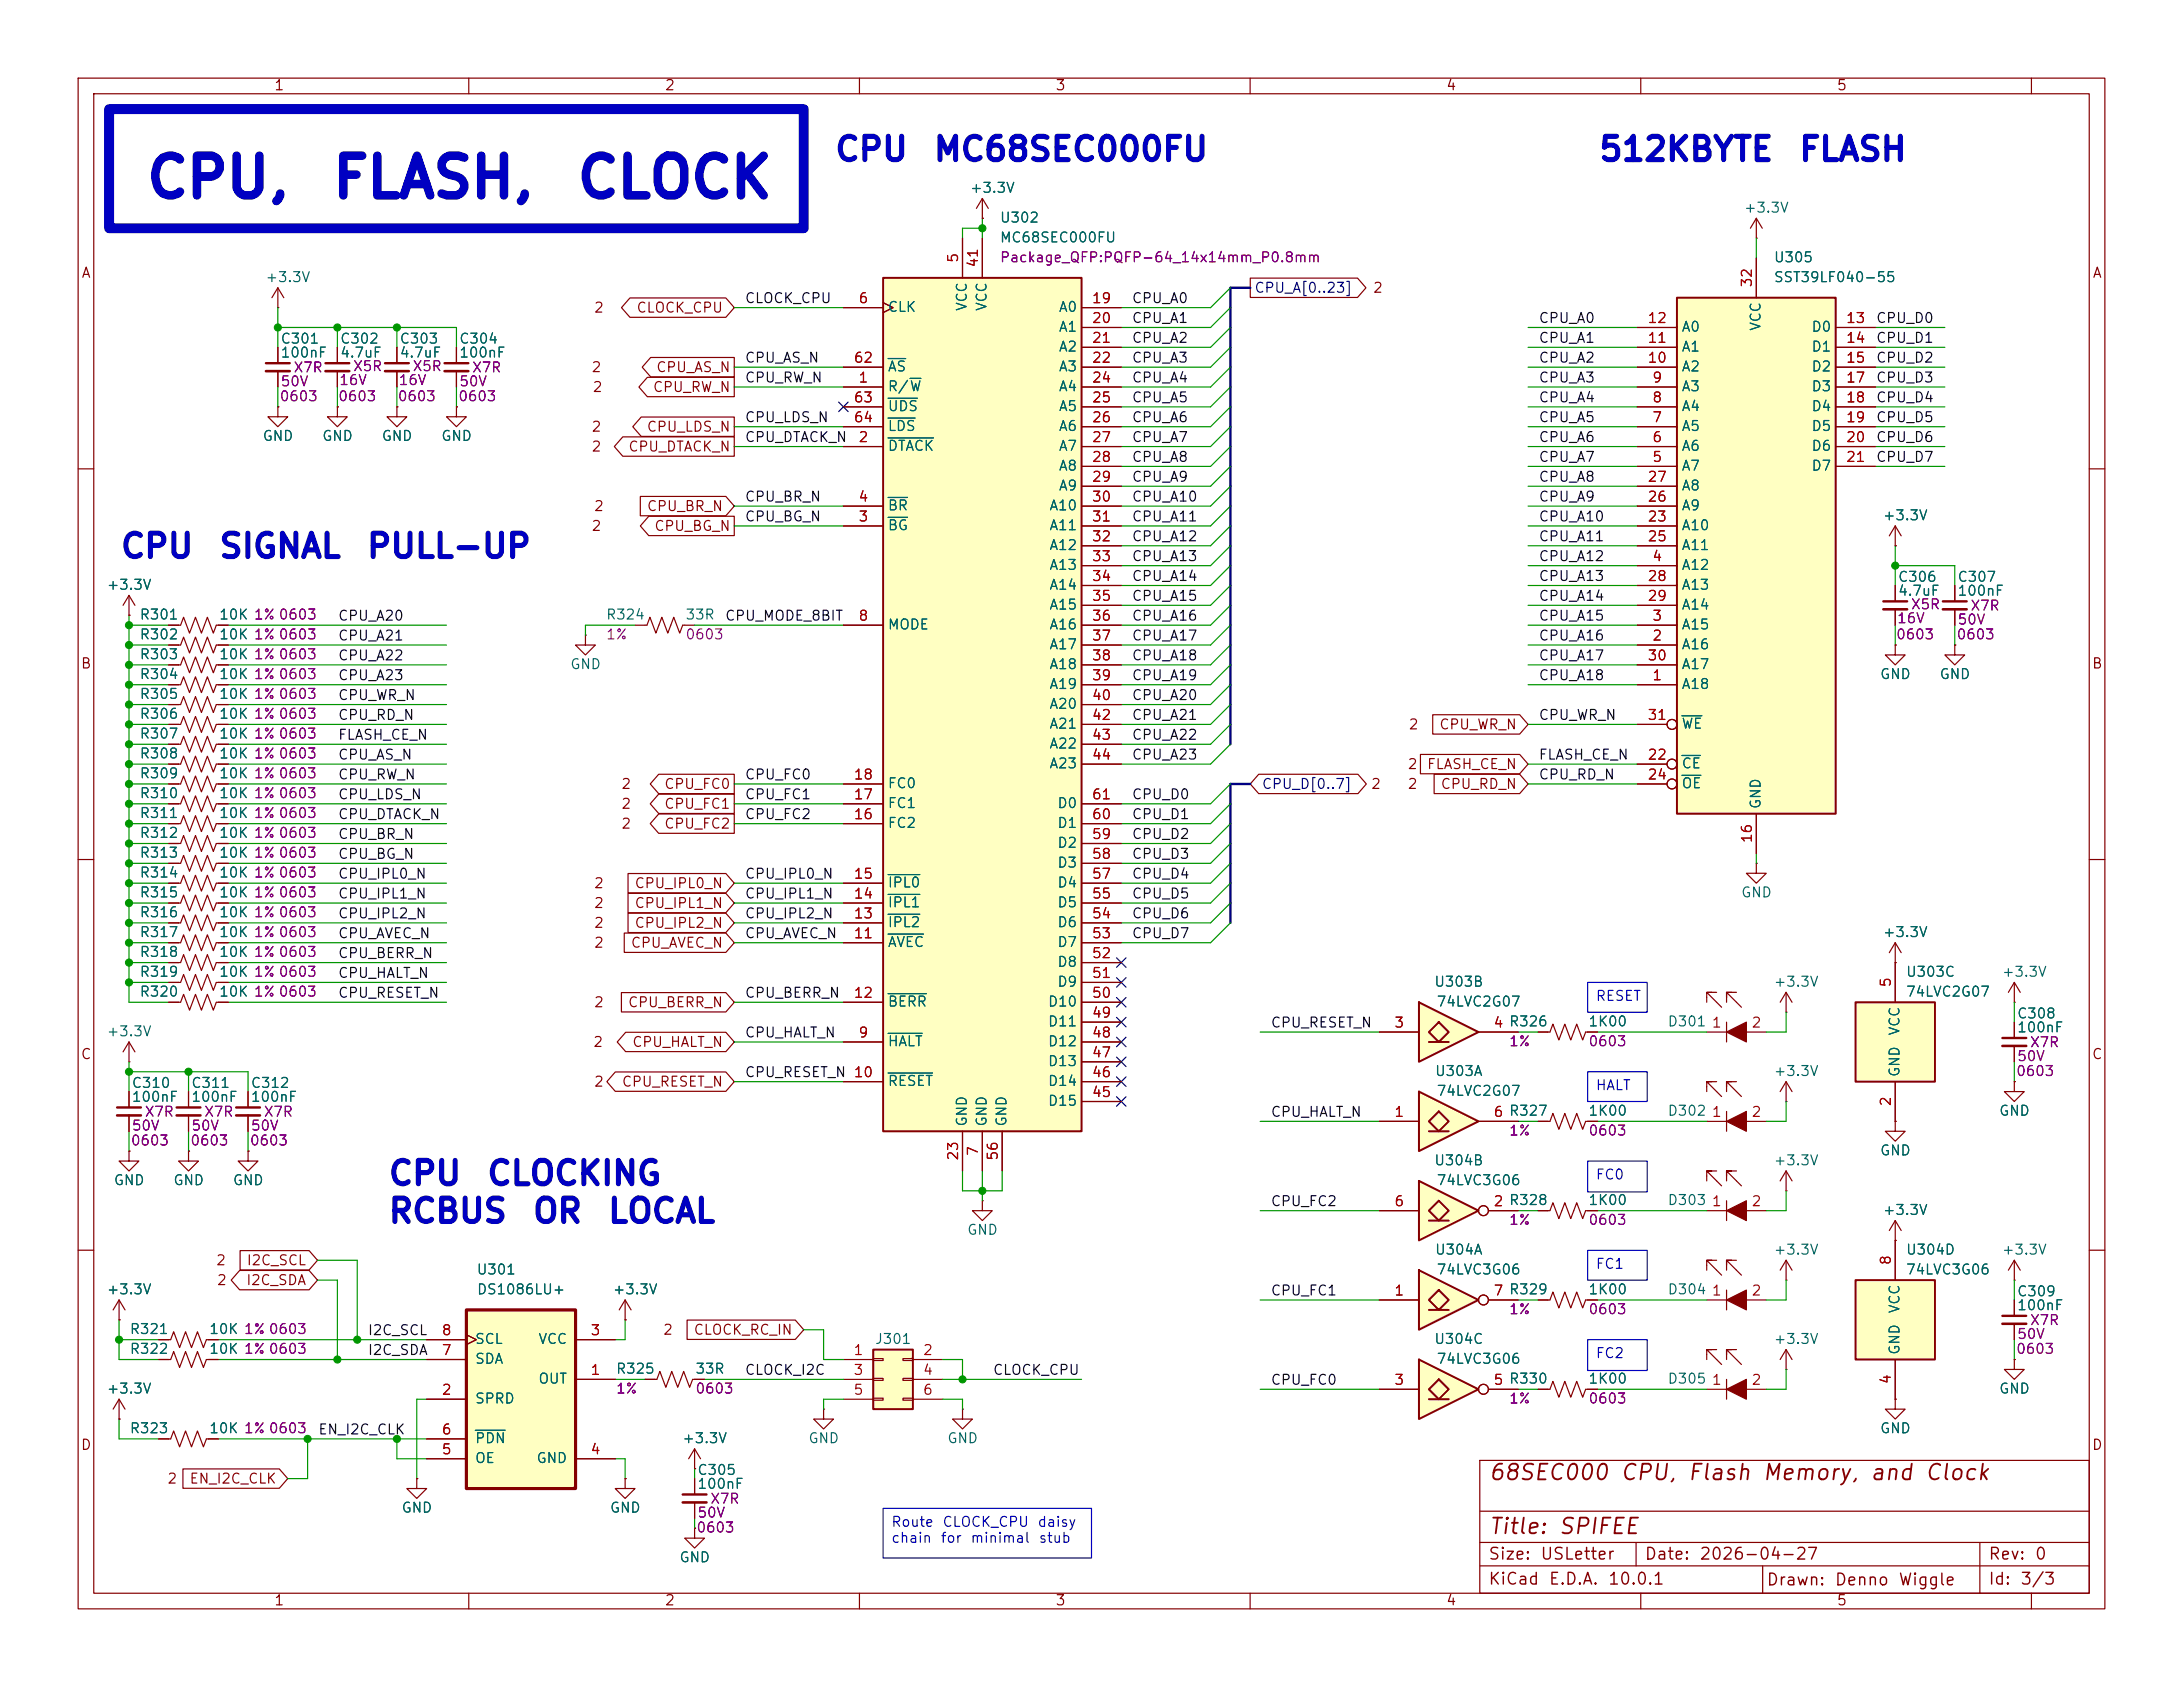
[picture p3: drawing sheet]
<svg xmlns="http://www.w3.org/2000/svg" width="279mm" height="216mm" viewBox="0 0 279 216" stroke-linecap="round" stroke-linejoin="round" font-family="sans-serif">
<defs><g id="words">
<g font-size="5.1" fill="#0000c2">
<text x="18.4" y="26.5">CPU,</text>
<text x="42.2" y="26.5">FLASH,</text>
<text x="73.5" y="26.5">CLOCK</text>
</g>
<g font-size="3" fill="#0000c2">
<text x="106.7" y="21.3">CPU</text>
<text x="119.3" y="21.3">MC68SEC000FU</text>
<text x="204.5" y="21.3">512KBYTE</text>
<text x="230.1" y="21.3">FLASH</text>
<text x="15.2" y="72.1">CPU</text>
<text x="27.9" y="72.1">SIGNAL</text>
<text x="46.8" y="72.1">PULL-UP</text>
<text x="49.5" y="152.4">CPU</text>
<text x="62.1" y="152.4">CLOCKING</text>
<text x="49.5" y="157.2">RCBUS</text>
<text x="68" y="157.2">OR</text>
<text x="77.6" y="157.2">LOCAL</text>
</g>
<g font-size="2" fill="#840000">
<text x="190.4" y="189.9">68SEC000 CPU,</text>
<text x="215.8" y="189.9">Flash Memory,</text>
<text x="239.2" y="189.9">and Clock</text>
<text x="190.4" y="196.8">Title: SPIFEE</text>
</g>
<g font-size="1.5" fill="#840000">
<text x="190.4" y="203.2">KiCad</text>
<text x="190.4" y="200">Size:</text>
<text x="197.1" y="200">USLetter</text>
<text x="198.1" y="203.2">E.D.A.</text>
<text x="205.7" y="203.2">10.0.1</text>
<text x="210.4" y="200">Date:</text>
<text x="217.4" y="200">2026-04-27</text>
<text x="226" y="203.3">Drawn:</text>
<text x="234.7" y="203.3">Denno</text>
<text x="242.9" y="203.3">Wiggle</text>
<text x="254.4" y="200">Rev:</text>
<text x="254.4" y="203.2">Id:</text>
<text x="258.5" y="203.2">3/3</text>
<text x="260.3" y="200">0</text>
</g>
<g font-size="1.3" fill="#840000">
<text x="35" y="11.9">1</text>
<text x="85" y="11.9">2</text>
<text x="135" y="11.9">3</text>
<text x="185" y="11.9">4</text>
<text x="235" y="11.9">5</text>
<text x="10.3" y="35.9">A</text>
<text x="267.7" y="35.9">A</text>
<text x="75.9" y="40.3">2</text>
<text x="81.4" y="40.3">CLOCK_CPU</text>
<text x="175.6" y="37.8">2</text>
<text x="75.6" y="47.9">2</text>
<text x="83.9" y="47.9">CPU_AS_N</text>
<text x="75.8" y="50.5">2</text>
<text x="83.5" y="50.5">CPU_RW_N</text>
<text x="75.6" y="58.1">2</text>
<text x="75.6" y="55.6">2</text>
<text x="80.3" y="58.1">CPU_DTACK_N</text>
<text x="82.7" y="55.6">CPU_LDS_N</text>
<text x="75.9" y="65.7">2</text>
<text x="82.7" y="65.7">CPU_BR_N</text>
<text x="75.6" y="68.3">2</text>
<text x="83.7" y="68.3">CPU_BG_N</text>
<text x="10.3" y="85.9">B</text>
<text x="267.7" y="85.9">B</text>
<text x="180.2" y="93.7">2</text>
<text x="184.1" y="93.7">CPU_WR_N</text>
<text x="79.4" y="101.3">2</text>
<text x="84.9" y="101.3">CPU_FC0</text>
<text x="175.4" y="101.3">2</text>
<text x="180.1" y="101.3">2</text>
<text x="180.1" y="98.7">2</text>
<text x="182.5" y="98.7">FLASH_CE_N</text>
<text x="184.3" y="101.3">CPU_RD_N</text>
<text x="79.4" y="106.4">2</text>
<text x="79.4" y="103.8">2</text>
<text x="84.9" y="106.4">CPU_FC2</text>
<text x="84.9" y="103.8">CPU_FC1</text>
<text x="75.9" y="114">2</text>
<text x="81.1" y="114">CPU_IPL0_N</text>
<text x="75.9" y="119.1">2</text>
<text x="75.9" y="116.5">2</text>
<text x="81.1" y="119.1">CPU_IPL2_N</text>
<text x="81.1" y="116.5">CPU_IPL1_N</text>
<text x="75.9" y="121.6">2</text>
<text x="80.6" y="121.6">CPU_AVEC_N</text>
<text x="75.9" y="129.2">2</text>
<text x="80.3" y="129.2">CPU_BERR_N</text>
<text x="10.3" y="135.9">C</text>
<text x="75.8" y="134.3">2</text>
<text x="80.8" y="134.3">CPU_HALT_N</text>
<text x="267.7" y="135.9">C</text>
<text x="75.9" y="139.4">2</text>
<text x="79.5" y="139.4">CPU_RESET_N</text>
<text x="27.6" y="162.2">2</text>
<text x="27.7" y="164.8">2</text>
<text x="31.4" y="164.8">I2C_SDA</text>
<text x="31.5" y="162.2">I2C_SCL</text>
<text x="84.8" y="171.1">2</text>
<text x="88.7" y="171.1">CLOCK_RC_IN</text>
<text x="10.3" y="185.9">D</text>
<text x="267.7" y="185.9">D</text>
<text x="21.3" y="190.2">2</text>
<text x="24.2" y="190.2">EN_I2C_CLK</text>
<text x="35" y="205.8">1</text>
<text x="85" y="205.8">2</text>
<text x="135" y="205.8">3</text>
<text x="185" y="205.8">4</text>
<text x="235" y="205.8">5</text>
</g>
<g font-size="1.3" fill="#006464">
<text x="124.1" y="25">+3.3V</text>
<text x="127.9" y="28.8">U302</text>
<text x="223.1" y="27.5">+3.3V</text>
<text x="127.9" y="31.3">MC68SEC000FU</text>
<text x="226.9" y="33.9">U305</text>
<text x="33.9" y="36.4">+3.3V</text>
<text x="113.5" y="40.2">CLK</text>
<text x="124.1" y="39.9" transform="rotate(-90 124.1 39.9)">VCC</text>
<text x="126.6" y="39.9" transform="rotate(-90 126.6 39.9)">VCC</text>
<text x="135.4" y="40.2">A0</text>
<text x="226.9" y="36.4">SST39LF040-55</text>
<text x="35.8" y="44.3">C301</text>
<text x="35.8" y="46.1">100nF</text>
<text x="43.4" y="44.3">C302</text>
<text x="43.4" y="46.1">4.7uF</text>
<text x="51.1" y="44.3">C303</text>
<text x="51.1" y="46.1">4.7uF</text>
<text x="58.7" y="44.3">C304</text>
<text x="58.7" y="46.1">100nF</text>
<text x="113.5" y="47.9">AS</text>
<text x="135.4" y="42.8">A1</text>
<text x="135.4" y="45.3">A2</text>
<text x="135.4" y="47.9">A3</text>
<text x="215.1" y="47.9">A2</text>
<text x="215.1" y="45.3">A1</text>
<text x="215.1" y="42.8">A0</text>
<text x="225.7" y="42.4" transform="rotate(-90 225.7 42.4)">VCC</text>
<text x="231.8" y="42.8">D0</text>
<text x="231.8" y="45.3">D1</text>
<text x="231.8" y="47.9">D2</text>
<text x="113.5" y="50.4">R/W</text>
<text x="113.5" y="52.9">UDS</text>
<text x="135.4" y="50.4">A4</text>
<text x="135.4" y="52.9">A5</text>
<text x="215.1" y="52.9">A4</text>
<text x="215.1" y="50.4">A3</text>
<text x="231.8" y="50.4">D3</text>
<text x="231.8" y="52.9">D4</text>
<text x="33.5" y="56.7">GND</text>
<text x="41.1" y="56.7">GND</text>
<text x="48.8" y="56.7">GND</text>
<text x="56.4" y="56.7">GND</text>
<text x="113.5" y="58">DTACK</text>
<text x="113.5" y="55.5">LDS</text>
<text x="135.4" y="55.5">A6</text>
<text x="135.4" y="58">A7</text>
<text x="215.1" y="58">A6</text>
<text x="215.1" y="55.5">A5</text>
<text x="231.8" y="55.5">D5</text>
<text x="231.8" y="58">D6</text>
<text x="113.5" y="65.6">BR</text>
<text x="134.2" y="65.6">A10</text>
<text x="135.4" y="60.6">A8</text>
<text x="135.4" y="63.1">A9</text>
<text x="215.1" y="60.6">A7</text>
<text x="215.1" y="65.6">A9</text>
<text x="215.1" y="63.1">A8</text>
<text x="231.8" y="60.6">D7</text>
<text x="113.5" y="68.2">BG</text>
<text x="134.2" y="68.2">A11</text>
<text x="134.2" y="70.7">A12</text>
<text x="215.1" y="68.2">A10</text>
<text x="215.1" y="70.7">A11</text>
<text x="240.9" y="66.9">+3.3V</text>
<text x="13.6" y="75.8">+3.3V</text>
<text x="134.2" y="73.3">A13</text>
<text x="134.2" y="75.8">A14</text>
<text x="215.1" y="73.3">A12</text>
<text x="215.1" y="75.8">A13</text>
<text x="242.8" y="74.8">C306</text>
<text x="242.8" y="76.6">4.7uF</text>
<text x="250.5" y="74.8">C307</text>
<text x="250.5" y="76.6">100nF</text>
<text x="17.8" y="82.1">R302</text>
<text x="17.8" y="79.6">R301</text>
<text x="27.9" y="82.1">10K 1% 0603</text>
<text x="27.9" y="79.6">10K 1% 0603</text>
<text x="77.5" y="79.6">R324</text>
<text x="87.6" y="79.6">33R</text>
<text x="113.5" y="80.9">MODE</text>
<text x="134.2" y="78.3">A15</text>
<text x="134.2" y="80.9">A16</text>
<text x="134.2" y="83.4">A17</text>
<text x="215.1" y="83.4">A16</text>
<text x="215.1" y="80.9">A15</text>
<text x="215.1" y="78.3">A14</text>
<text x="17.8" y="87.2">R304</text>
<text x="17.8" y="84.7">R303</text>
<text x="17.8" y="89.8">R305</text>
<text x="27.9" y="87.2">10K 1% 0603</text>
<text x="27.9" y="84.7">10K 1% 0603</text>
<text x="27.9" y="89.8">10K 1% 0603</text>
<text x="72.9" y="86">GND</text>
<text x="134.2" y="86">A18</text>
<text x="134.2" y="88.5">A19</text>
<text x="215.1" y="88.5">A18</text>
<text x="215.1" y="86">A17</text>
<text x="240.5" y="87.2">GND</text>
<text x="248.2" y="87.2">GND</text>
<text x="17.8" y="92.3">R306</text>
<text x="17.8" y="94.8">R307</text>
<text x="27.9" y="92.3">10K 1% 0603</text>
<text x="27.9" y="94.8">10K 1% 0603</text>
<text x="134.2" y="91">A20</text>
<text x="134.2" y="93.6">A21</text>
<text x="215.1" y="93.6">WE</text>
<text x="17.8" y="97.4">R308</text>
<text x="17.8" y="99.9">R309</text>
<text x="27.9" y="97.4">10K 1% 0603</text>
<text x="27.9" y="99.9">10K 1% 0603</text>
<text x="113.5" y="101.2">FC0</text>
<text x="134.2" y="96.1">A22</text>
<text x="134.2" y="98.7">A23</text>
<text x="215.1" y="98.7">CE</text>
<text x="215.1" y="101.2">OE</text>
<text x="17.8" y="107.5">R312</text>
<text x="17.8" y="102.5">R310</text>
<text x="17.8" y="105">R311</text>
<text x="27.9" y="107.5">10K 1% 0603</text>
<text x="27.9" y="102.5">10K 1% 0603</text>
<text x="27.9" y="105">10K 1% 0603</text>
<text x="113.5" y="106.3">FC2</text>
<text x="113.5" y="103.7">FC1</text>
<text x="135.2" y="106.3">D1</text>
<text x="135.2" y="103.7">D0</text>
<text x="225.7" y="103.6" transform="rotate(-90 225.7 103.6)">GND</text>
<text x="17.8" y="110.1">R313</text>
<text x="17.8" y="112.6">R314</text>
<text x="27.9" y="110.1">10K 1% 0603</text>
<text x="27.9" y="112.6">10K 1% 0603</text>
<text x="113.5" y="113.9">IPL0</text>
<text x="135.2" y="113.9">D4</text>
<text x="135.2" y="111.4">D3</text>
<text x="135.2" y="108.8">D2</text>
<text x="17.8" y="115.2">R315</text>
<text x="17.8" y="117.7">R316</text>
<text x="27.9" y="115.2">10K 1% 0603</text>
<text x="27.9" y="117.7">10K 1% 0603</text>
<text x="113.5" y="119">IPL2</text>
<text x="113.5" y="116.4">IPL1</text>
<text x="135.2" y="119">D6</text>
<text x="135.2" y="116.4">D5</text>
<text x="222.8" y="115.2">GND</text>
<text x="17.8" y="120.2">R317</text>
<text x="17.8" y="122.8">R318</text>
<text x="17.8" y="125.3">R319</text>
<text x="27.9" y="120.2">10K 1% 0603</text>
<text x="27.9" y="122.8">10K 1% 0603</text>
<text x="27.9" y="125.3">10K 1% 0603</text>
<text x="113.5" y="121.5">AVEC</text>
<text x="135.2" y="124.1">D8</text>
<text x="135.2" y="121.5">D7</text>
<text x="240.9" y="120.2">+3.3V</text>
<text x="243.8" y="125.3">U303C</text>
<text x="256.1" y="125.3">+3.3V</text>
<text x="17.8" y="127.9">R320</text>
<text x="27.9" y="127.9">10K 1% 0603</text>
<text x="113.5" y="129.1">BERR</text>
<text x="134" y="131.7">D11</text>
<text x="134" y="129.1">D10</text>
<text x="135.2" y="126.6">D9</text>
<text x="183.5" y="126.6">U303B</text>
<text x="183.8" y="129.1">74LVC2G07</text>
<text x="203.2" y="131.7">1K00</text>
<text x="213.3" y="131.7">D301</text>
<text x="226.9" y="126.6">+3.3V</text>
<text x="243.8" y="127.9">74LVC2G07</text>
<text x="258.1" y="130.7">C308</text>
<text x="13.6" y="132.9">+3.3V</text>
<text x="113.5" y="134.2">HALT</text>
<text x="134" y="136.8">D13</text>
<text x="134" y="134.2">D12</text>
<text x="243.4" y="137.9" transform="rotate(-90 243.4 137.9)">GND</text>
<text x="243.4" y="132.6" transform="rotate(-90 243.4 132.6)">VCC</text>
<text x="258.1" y="132.4">100nF</text>
<text x="16.8" y="139.5">C310</text>
<text x="16.8" y="141.3">100nF</text>
<text x="24.4" y="139.5">C311</text>
<text x="24.4" y="141.3">100nF</text>
<text x="32" y="139.5">C312</text>
<text x="32" y="141.3">100nF</text>
<text x="113.5" y="139.3">RESET</text>
<text x="134" y="141.8">D15</text>
<text x="134" y="139.3">D14</text>
<text x="183.6" y="138">U303A</text>
<text x="183.8" y="140.6">74LVC2G07</text>
<text x="203.2" y="143.1">1K00</text>
<text x="213.3" y="143.1">D302</text>
<text x="226.9" y="138">+3.3V</text>
<text x="255.8" y="143.1">GND</text>
<text x="124.1" y="144.3" transform="rotate(-90 124.1 144.3)">GND</text>
<text x="126.6" y="144.3" transform="rotate(-90 126.6 144.3)">GND</text>
<text x="129.1" y="144.3" transform="rotate(-90 129.1 144.3)">GND</text>
<text x="183.5" y="149.5">U304B</text>
<text x="226.9" y="149.5">+3.3V</text>
<text x="240.5" y="148.2">GND</text>
<text x="14.5" y="152">GND</text>
<text x="22.1" y="152">GND</text>
<text x="29.7" y="152">GND</text>
<text x="183.8" y="152">74LVC3G06</text>
<text x="203.2" y="154.5">1K00</text>
<text x="213.3" y="154.5">D303</text>
<text x="240.9" y="155.8">+3.3V</text>
<text x="123.7" y="158.3">GND</text>
<text x="183.6" y="160.9">U304A</text>
<text x="226.9" y="160.9">+3.3V</text>
<text x="243.8" y="160.9">U304D</text>
<text x="256.1" y="160.9">+3.3V</text>
<text x="13.6" y="166">+3.3V</text>
<text x="60.9" y="163.4">U301</text>
<text x="60.9" y="166">DS1086LU+</text>
<text x="78.3" y="166">+3.3V</text>
<text x="183.8" y="163.4">74LVC3G06</text>
<text x="203.2" y="166">1K00</text>
<text x="213.3" y="166">D304</text>
<text x="243.8" y="163.4">74LVC3G06</text>
<text x="258.1" y="166.2">C309</text>
<text x="258.1" y="168">100nF</text>
<text x="16.5" y="173.6">R322</text>
<text x="16.5" y="171">R321</text>
<text x="26.7" y="173.6">10K 1% 0603</text>
<text x="26.7" y="171">10K 1% 0603</text>
<text x="60.7" y="172.3">SCL</text>
<text x="68.8" y="172.3">VCC</text>
<text x="111.9" y="172.3">J301</text>
<text x="183.5" y="172.3">U304C</text>
<text x="226.9" y="172.3">+3.3V</text>
<text x="243.4" y="173.5" transform="rotate(-90 243.4 173.5)">GND</text>
<text x="243.4" y="168.2" transform="rotate(-90 243.4 168.2)">VCC</text>
<text x="13.6" y="178.7">+3.3V</text>
<text x="60.7" y="174.9">SDA</text>
<text x="60.7" y="179.9">SPRD</text>
<text x="68.8" y="177.4">OUT</text>
<text x="78.7" y="176.1">R325</text>
<text x="88.9" y="176.1">33R</text>
<text x="183.8" y="174.9">74LVC3G06</text>
<text x="203.2" y="177.4">1K00</text>
<text x="213.3" y="177.4">D305</text>
<text x="255.8" y="178.7">GND</text>
<text x="16.5" y="183.7">R323</text>
<text x="26.7" y="183.7">10K 1% 0603</text>
<text x="60.7" y="185">PDN</text>
<text x="87.2" y="185">+3.3V</text>
<text x="103.4" y="185">GND</text>
<text x="121.2" y="185">GND</text>
<text x="240.5" y="183.7">GND</text>
<text x="60.7" y="187.6">OE</text>
<text x="68.6" y="187.6">GND</text>
<text x="89.2" y="189.1">C305</text>
<text x="89.2" y="190.9">100nF</text>
<text x="51.3" y="193.9">GND</text>
<text x="78" y="193.9">GND</text>
<text x="86.9" y="200.3">GND</text>
</g>
<g font-size="1.3" fill="#a90000">
<text x="122.9" y="33.7" transform="rotate(-90 122.9 33.7)">5</text>
<text x="125.5" y="34.3" transform="rotate(-90 125.5 34.3)">41</text>
<text x="109.8" y="39.1">6</text>
<text x="139.7" y="39.1">19</text>
<text x="139.7" y="41.7">20</text>
<text x="210.8" y="41.7">12</text>
<text x="224.5" y="36.9" transform="rotate(-90 224.5 36.9)">32</text>
<text x="236.2" y="41.7">13</text>
<text x="109.2" y="46.7">62</text>
<text x="139.7" y="44.2">21</text>
<text x="139.7" y="46.7">22</text>
<text x="210.8" y="46.7">10</text>
<text x="210.8" y="44.2">11</text>
<text x="236.2" y="44.2">14</text>
<text x="236.2" y="46.7">15</text>
<text x="109.2" y="51.8">63</text>
<text x="109.8" y="49.3">1</text>
<text x="139.7" y="49.3">24</text>
<text x="139.7" y="51.8">25</text>
<text x="211.4" y="51.8">8</text>
<text x="211.4" y="49.3">9</text>
<text x="236.2" y="49.3">17</text>
<text x="236.2" y="51.8">18</text>
<text x="109.2" y="54.4">64</text>
<text x="109.8" y="56.9">2</text>
<text x="139.7" y="54.4">26</text>
<text x="139.7" y="56.9">27</text>
<text x="139.7" y="59.4">28</text>
<text x="211.4" y="59.4">5</text>
<text x="211.4" y="56.9">6</text>
<text x="211.4" y="54.4">7</text>
<text x="236.2" y="54.4">19</text>
<text x="236.2" y="56.9">20</text>
<text x="236.2" y="59.4">21</text>
<text x="109.8" y="64.5">4</text>
<text x="139.7" y="62">29</text>
<text x="139.7" y="64.5">30</text>
<text x="210.8" y="64.5">26</text>
<text x="210.8" y="62">27</text>
<text x="109.8" y="67.1">3</text>
<text x="139.7" y="67.1">31</text>
<text x="139.7" y="69.6">32</text>
<text x="210.8" y="67.1">23</text>
<text x="210.8" y="69.6">25</text>
<text x="139.7" y="72.1">33</text>
<text x="139.7" y="74.7">34</text>
<text x="139.7" y="77.2">35</text>
<text x="210.8" y="74.7">28</text>
<text x="210.8" y="77.2">29</text>
<text x="211.4" y="72.1">4</text>
<text x="109.8" y="79.8">8</text>
<text x="139.7" y="79.8">36</text>
<text x="139.7" y="82.3">37</text>
<text x="211.4" y="82.3">2</text>
<text x="211.4" y="79.8">3</text>
<text x="139.7" y="84.8">38</text>
<text x="139.7" y="87.4">39</text>
<text x="139.7" y="89.9">40</text>
<text x="210.8" y="84.8">30</text>
<text x="211.4" y="87.4">1</text>
<text x="139.7" y="92.5">42</text>
<text x="139.7" y="95">43</text>
<text x="210.8" y="92.5">31</text>
<text x="109.2" y="100.1">18</text>
<text x="139.7" y="97.5">44</text>
<text x="210.8" y="97.5">22</text>
<text x="210.8" y="100.1">24</text>
<text x="109.2" y="105.2">16</text>
<text x="109.2" y="102.6">17</text>
<text x="139.7" y="107.7">59</text>
<text x="139.7" y="105.2">60</text>
<text x="139.7" y="102.6">61</text>
<text x="224.5" y="108" transform="rotate(-90 224.5 108)">16</text>
<text x="109.2" y="112.8">15</text>
<text x="139.7" y="112.8">57</text>
<text x="139.7" y="110.2">58</text>
<text x="109.2" y="117.9">13</text>
<text x="109.2" y="115.3">14</text>
<text x="139.7" y="117.9">54</text>
<text x="139.7" y="115.3">55</text>
<text x="109.2" y="120.4">11</text>
<text x="139.7" y="125.5">51</text>
<text x="139.7" y="122.9">52</text>
<text x="139.7" y="120.4">53</text>
<text x="109.2" y="128">12</text>
<text x="139.7" y="130.6">49</text>
<text x="139.7" y="128">50</text>
<text x="178.4" y="131.8">3</text>
<text x="191.1" y="131.8">4 R326</text>
<text x="219" y="131.8">1</text>
<text x="224.1" y="131.8">2</text>
<text x="242.3" y="126.4" transform="rotate(-90 242.3 126.4)">5</text>
<text x="109.8" y="133.1">9</text>
<text x="139.7" y="135.6">47</text>
<text x="139.7" y="133.1">48</text>
<text x="109.2" y="138.2">10</text>
<text x="139.7" y="140.7">45</text>
<text x="139.7" y="138.2">46</text>
<text x="178.4" y="143.3">1</text>
<text x="191.1" y="143.3">6 R327</text>
<text x="219" y="143.3">1</text>
<text x="224.1" y="143.3">2</text>
<text x="242.3" y="141.7" transform="rotate(-90 242.3 141.7)">2</text>
<text x="122.9" y="148.6" transform="rotate(-90 122.9 148.6)">23</text>
<text x="125.5" y="148" transform="rotate(-90 125.5 148)">7</text>
<text x="128" y="148.6" transform="rotate(-90 128 148.6)">56</text>
<text x="178.4" y="154.7">6</text>
<text x="191.1" y="154.7">2 R328</text>
<text x="219" y="154.7">1</text>
<text x="224.1" y="154.7">2</text>
<text x="242.3" y="162" transform="rotate(-90 242.3 162)">8</text>
<text x="178.4" y="166.1">1</text>
<text x="191.1" y="166.1">7 R329</text>
<text x="219" y="166.1">1</text>
<text x="224.1" y="166.1">2</text>
<text x="56.4" y="173.7">7</text>
<text x="56.4" y="171.2">8</text>
<text x="75.5" y="171.2">3</text>
<text x="109.1" y="173.7">1</text>
<text x="118" y="173.7">2</text>
<text x="56.4" y="178.8">2</text>
<text x="75.5" y="176.3">1</text>
<text x="109.1" y="176.3">3</text>
<text x="109.1" y="178.8">5</text>
<text x="118" y="176.3">4</text>
<text x="118" y="178.8">6</text>
<text x="178.4" y="177.5">3</text>
<text x="191.1" y="177.5">5 R330</text>
<text x="219" y="177.5">1</text>
<text x="224.1" y="177.5">2</text>
<text x="242.3" y="177.2" transform="rotate(-90 242.3 177.2)">4</text>
<text x="56.4" y="183.9">6</text>
<text x="56.4" y="186.4">5</text>
<text x="75.5" y="186.4">4</text>
</g>
<g font-size="1.3" fill="#840084">
<text x="127.9" y="33.9">Package_QFP:PQFP-64_14x14mm_P0.8mm</text>
<text x="37.5" y="48">X7R</text>
<text x="45.1" y="47.8">X5R</text>
<text x="52.7" y="47.8">X5R</text>
<text x="60.3" y="48">X7R</text>
<text x="35.7" y="51.7">0603</text>
<text x="35.8" y="49.8">50V</text>
<text x="43.2" y="51.7">0603</text>
<text x="43.3" y="49.6">16V</text>
<text x="50.8" y="51.7">0603</text>
<text x="50.9" y="49.6">16V</text>
<text x="58.6" y="51.7">0603</text>
<text x="58.7" y="49.8">50V</text>
<text x="77.5" y="82.1">1%</text>
<text x="87.6" y="82.1">0603</text>
<text x="242.6" y="82.1">0603</text>
<text x="242.7" y="80.1">16V</text>
<text x="244.5" y="78.3">X5R</text>
<text x="250.3" y="82.1">0603</text>
<text x="250.5" y="80.2">50V</text>
<text x="252.1" y="78.5">X7R</text>
<text x="193" y="134.2">1%</text>
<text x="203.2" y="134.2">0603</text>
<text x="258.1" y="136.1">50V</text>
<text x="259.7" y="134.3">X7R</text>
<text x="18.4" y="143.2">X7R</text>
<text x="26" y="143.2">X7R</text>
<text x="33.7" y="143.2">X7R</text>
<text x="257.9" y="138">0603</text>
<text x="16.6" y="146.9">0603</text>
<text x="16.8" y="145">50V</text>
<text x="24.3" y="146.9">0603</text>
<text x="24.4" y="145">50V</text>
<text x="31.9" y="146.9">0603</text>
<text x="32" y="145">50V</text>
<text x="193" y="145.6">1%</text>
<text x="203.2" y="145.6">0603</text>
<text x="193" y="157.1">1%</text>
<text x="203.2" y="157.1">0603</text>
<text x="193" y="168.5">1%</text>
<text x="203.2" y="168.5">0603</text>
<text x="257.9" y="173.6">0603</text>
<text x="258.1" y="171.7">50V</text>
<text x="259.7" y="169.9">X7R</text>
<text x="78.7" y="178.7">1%</text>
<text x="88.9" y="178.7">0603</text>
<text x="193" y="179.9">1%</text>
<text x="203.2" y="179.9">0603</text>
<text x="89" y="196.4">0603</text>
<text x="89.2" y="194.5">50V</text>
<text x="90.8" y="192.8">X7R</text>
</g>
<g font-size="1.3" fill="#0f0f0f">
<text x="95.2" y="39.1">CLOCK_CPU</text>
<text x="144.8" y="39.1">CPU_A0</text>
<text x="144.8" y="41.6">CPU_A1</text>
<text x="196.8" y="41.6">CPU_A0</text>
<text x="240" y="41.6">CPU_D0</text>
<text x="95.2" y="46.7">CPU_AS_N</text>
<text x="144.8" y="46.7">CPU_A3</text>
<text x="144.8" y="44.2">CPU_A2</text>
<text x="196.8" y="44.2">CPU_A1</text>
<text x="196.8" y="46.7">CPU_A2</text>
<text x="240" y="46.7">CPU_D2</text>
<text x="240" y="44.2">CPU_D1</text>
<text x="95.2" y="49.3">CPU_RW_N</text>
<text x="144.8" y="49.3">CPU_A4</text>
<text x="144.8" y="51.8">CPU_A5</text>
<text x="196.8" y="49.3">CPU_A3</text>
<text x="196.8" y="51.8">CPU_A4</text>
<text x="240" y="49.3">CPU_D3</text>
<text x="240" y="51.8">CPU_D4</text>
<text x="95.2" y="56.9">CPU_DTACK_N</text>
<text x="95.2" y="54.3">CPU_LDS_N</text>
<text x="144.8" y="54.3">CPU_A6</text>
<text x="144.8" y="59.4">CPU_A8</text>
<text x="144.8" y="56.9">CPU_A7</text>
<text x="196.8" y="59.4">CPU_A7</text>
<text x="196.8" y="54.3">CPU_A5</text>
<text x="196.8" y="56.9">CPU_A6</text>
<text x="240" y="56.9">CPU_D6</text>
<text x="240" y="54.3">CPU_D5</text>
<text x="240" y="59.4">CPU_D7</text>
<text x="95.2" y="64.5">CPU_BR_N</text>
<text x="144.8" y="64.5">CPU_A10</text>
<text x="144.8" y="62">CPU_A9</text>
<text x="196.8" y="62">CPU_A8</text>
<text x="196.8" y="64.5">CPU_A9</text>
<text x="95.2" y="67">CPU_BG_N</text>
<text x="144.8" y="67">CPU_A11</text>
<text x="144.8" y="69.6">CPU_A12</text>
<text x="196.8" y="69.6">CPU_A11</text>
<text x="196.8" y="67">CPU_A10</text>
<text x="144.8" y="72.1">CPU_A13</text>
<text x="144.8" y="74.7">CPU_A14</text>
<text x="144.8" y="77.2">CPU_A15</text>
<text x="196.8" y="74.7">CPU_A13</text>
<text x="196.8" y="77.2">CPU_A14</text>
<text x="196.8" y="72.1">CPU_A12</text>
<text x="43.2" y="82.3">CPU_A21</text>
<text x="43.2" y="79.7">CPU_A20</text>
<text x="92.7" y="79.7">CPU_MODE_8BIT</text>
<text x="144.8" y="82.3">CPU_A17</text>
<text x="144.8" y="79.7">CPU_A16</text>
<text x="196.8" y="79.7">CPU_A15</text>
<text x="196.8" y="82.3">CPU_A16</text>
<text x="43.2" y="87.4">CPU_A23</text>
<text x="43.2" y="89.9">CPU_WR_N</text>
<text x="43.2" y="84.8">CPU_A22</text>
<text x="144.8" y="89.9">CPU_A20</text>
<text x="144.8" y="87.4">CPU_A19</text>
<text x="144.8" y="84.8">CPU_A18</text>
<text x="196.8" y="84.8">CPU_A17</text>
<text x="196.8" y="87.4">CPU_A18</text>
<text x="43.2" y="95">FLASH_CE_N</text>
<text x="43.2" y="92.4">CPU_RD_N</text>
<text x="144.8" y="92.4">CPU_A21</text>
<text x="144.8" y="95">CPU_A22</text>
<text x="196.8" y="92.4">CPU_WR_N</text>
<text x="43.2" y="100.1">CPU_RW_N</text>
<text x="43.2" y="97.5">CPU_AS_N</text>
<text x="95.2" y="100.1">CPU_FC0</text>
<text x="144.8" y="97.5">CPU_A23</text>
<text x="196.8" y="100.1">CPU_RD_N</text>
<text x="196.8" y="97.5">FLASH_CE_N</text>
<text x="43.2" y="107.7">CPU_BR_N</text>
<text x="43.2" y="102.6">CPU_LDS_N</text>
<text x="43.2" y="105.1">CPU_DTACK_N</text>
<text x="95.2" y="102.6">CPU_FC1</text>
<text x="95.2" y="105.1">CPU_FC2</text>
<text x="144.8" y="107.7">CPU_D2</text>
<text x="144.8" y="102.6">CPU_D0</text>
<text x="144.8" y="105.1">CPU_D1</text>
<text x="43.2" y="112.8">CPU_IPL0_N</text>
<text x="43.2" y="110.2">CPU_BG_N</text>
<text x="95.2" y="112.8">CPU_IPL0_N</text>
<text x="144.8" y="110.2">CPU_D3</text>
<text x="144.8" y="112.8">CPU_D4</text>
<text x="43.2" y="115.3">CPU_IPL1_N</text>
<text x="43.2" y="117.8">CPU_IPL2_N</text>
<text x="95.2" y="115.3">CPU_IPL1_N</text>
<text x="95.2" y="117.8">CPU_IPL2_N</text>
<text x="144.8" y="115.3">CPU_D5</text>
<text x="144.8" y="117.8">CPU_D6</text>
<text x="43.2" y="125.5">CPU_HALT_N</text>
<text x="43.2" y="120.4">CPU_AVEC_N</text>
<text x="43.2" y="122.9">CPU_BERR_N</text>
<text x="95.2" y="120.4">CPU_AVEC_N</text>
<text x="144.8" y="120.4">CPU_D7</text>
<text x="43.2" y="128">CPU_RESET_N</text>
<text x="95.2" y="128">CPU_BERR_N</text>
<text x="162.6" y="131.8">CPU_RESET_N</text>
<text x="95.2" y="133.1">CPU_HALT_N</text>
<text x="95.2" y="138.2">CPU_RESET_N 10</text>
<text x="162.6" y="143.2">CPU_HALT_N</text>
<text x="162.6" y="154.7">CPU_FC2</text>
<text x="162.6" y="166.1">CPU_FC1</text>
<text x="47" y="173.7">I2C_SDA</text>
<text x="47" y="171.2">I2C_SCL</text>
<text x="95.2" y="176.3">CLOCK_I2C</text>
<text x="127" y="176.3">CLOCK_CPU</text>
<text x="162.6" y="177.5">CPU_FC0</text>
<text x="40.6" y="183.9">EN_I2C_CLK</text>
</g>
<g font-size="1.3" fill="#000084">
<text x="160.5" y="37.8">CPU_A[0..23]</text>
<text x="161.4" y="101.3">CPU_D[0..7]</text>
</g>
<g font-size="1.3" fill="#0000c2">
<text x="204.2" y="128.4">RESET</text>
<text x="204.2" y="139.8">HALT</text>
<text x="204.2" y="151.3">FC0</text>
<text x="204.2" y="162.7">FC1</text>
<text x="204.2" y="174.1">FC2</text>
<text x="114" y="195.7">Route</text>
<text x="114" y="197.8">chain</text>
<text x="120.3" y="197.8">for</text>
<text x="120.5" y="195.7">CLOCK_CPU</text>
<text x="124.1" y="197.8">minimal</text>
<text x="132.7" y="195.7">daisy</text>
<text x="132.9" y="197.8">stub</text>
</g>
</g></defs>
<g fill="none" stroke="#840000" stroke-width=".15">
<path d="M10 10h259.4v195.9h-259.4zM12 12h255.4v191.9h-255.4zM60 10v2M110 10v2M160 10v2M210 10v2M260 10v2M35.6 39.4h.1M35.6 36.8l-.8 1.3M35.6 36.8l.7 1.3M35.6 36.8v2.6M125.7 27.9h.1"/>
<path d="M125.7 25.4l-.7 1.3M125.7 25.4l.8 1.3M125.7 25.4v2.5M224.8 30.5h.1M224.8 27.9l-.8 1.3M224.8 27.9l.8 1.3M224.8 27.9v2.6M43.2 44.5v2M43.2 47.5v2M10 60h2M242.6 74.9v2.1M242.6 78v2"/>
<path d="M267.4 60h2M21.6 82.6h1.5l.4-1.1 .8 2.1 .7-2.1 .8 2.1 .7-2.1 .8 2.1 .4-1h1.5M21.6 87.6h1.5l.4-1 .8 2 .7-2 .8 2 .7-2 .8 2 .4-1h1.5M21.6 92.7h1.5l.4-1 .8 2 .7-2 .8 2 .7-2 .8 2 .4-1h1.5M21.6 85.1h1.5l.4-1 .8 2 .7-2 .8 2 .7-2 .8 2 .4-1h1.5M74.9 81.3v1.3h1.3l-1.3 1.2-1.2-1.2h1.2M74.9 81.3h.1M81.3 80h1.5l.4-1 .7 2 .8-2 .8 2 .7-2 .8 2 .4-1h1.5M10 110h2M21.6 110.5h1.5l.4-1 .8 2 .7-2 .8 2 .7-2 .8 2 .4-1h1.5M21.6 115.6h1.5l.4-1 .8 2 .7-2 .8 2 .7-2 .8 2 .4-1h1.5M21.6 113h1.5l.4-1 .8 2 .7-2 .8 2 .7-2 .8 2 .4-1h1.5"/>
<path d="M21.6 118.1h1.5l.4-1 .8 2 .7-2 .8 2 .7-2 .8 2 .4-1h1.5M21.6 108h1.5l.4-1.1 .8 2.1 .7-2.1 .8 2.1 .7-2.1 .8 2.1 .4-1h1.5M267.4 110h2M16.5 135.9h.1M16.5 133.4l-.8 1.2M16.5 133.4l.8 1.2M16.5 133.4v2.5M16.5 139.7v2M21.6 128.3h1.5l.4-1 .8 2 .7-2 .8 2 .7-2 .8 2 .4-1h1.5M21.6 120.7h1.5l.4-1.1 .8 2.1 .7-2.1 .8 2.1 .7-2.1 .8 2.1 .4-1h1.5M21.6 123.2h1.5l.4-1 .8 2 .7-2 .8 2 .7-2 .8 2 .4-1h1.5M21.6 125.7h1.5l.4-1 .8 2 .7-2 .8 2 .7-2 .8 2 .4-1h1.5"/>
<path d="M24.1 139.7v2M31.7 139.7v2M16.5 147.3v1.3h1.3l-1.3 1.3-1.3-1.3h1.3M16.5 147.3h.1M16.5 142.7v2.1M24.1 147.3v1.3h1.3l-1.3 1.3-1.2-1.3h1.2M24.1 147.3h.1M24.1 142.7v2.1M31.7 147.3v1.3h1.3l-1.3 1.3-1.2-1.3h1.2M31.7 147.3h.1M31.7 142.7v2.1M10 160h2"/>
<path d="M267.4 160h2M189.4 186.9h78v17h-78zM189.4 197.4h78M189.4 193.4h78M209.4 197.4v3M253.4 197.4v6.5M60 203.9v2M110 203.9v2M160 203.9v2M189.4 200.4h78M210 203.9v2M225.6 200.4v3.5"/>
<path d="M260 203.9v2"/>
</g>
<path d="M41.7 46.5h3M241 77h3.1M15 141.7h3M22.6 141.7h3.1M30.2 141.7h3.1" fill="none" stroke="#840000" stroke-width=".3"/>
<path d="M41.7 47.5h3M241 78h3.1M15 142.7h3M22.6 142.7h3.1M30.2 142.7h3.1" fill="none" stroke="#840000" stroke-width=".33"/>
<path d="M59.7 167.6h14v22.9h-14z" fill="#ffffc2"/>
<path d="M59.7 167.6h14v22.9h-14z" fill="none" stroke="#840000" stroke-width=".41"/>
<g fill="none" stroke="#840000" stroke-width=".15">
<path d="M35.6 52.1v1.2h1.2l-1.2 1.3-1.3-1.3h1.3M35.6 52.1h.1M35.6 44.5v2M35.6 47.5v2M43.2 52.1v1.2h1.2l-1.2 1.3-1.3-1.3h1.3M43.2 52.1h.1M16.5 78.7h.1M16.5 76.2l-.8 1.3M16.5 76.2l.8 1.3M16.5 76.2v2.5M21.6 97.8h1.5l.4-1 .8 2 .7-2 .8 2 .7-2 .8 2 .4-1h1.5M21.6 102.9h1.5l.4-1 .8 2 .7-2 .8 2 .7-2 .8 2 .4-1h1.5"/>
<path d="M21.6 105.4h1.5l.4-1 .8 2 .7-2 .8 2 .7-2 .8 2 .4-1h1.5M21.6 100.3h1.5l.4-1 .8 2 .7-2 .8 2 .7-2 .8 2 .4-1h1.5M54.6 171.5h5.1M54.6 174h5.1M54.6 179.1h5.1M59.7 170.8l1.3 .7-1.3 .6M73.7 176.5h5M73.7 171.5h5M53.3 189.2v1.3h1.3l-1.3 1.3-1.2-1.3h1.2M53.3 189.2h.1M54.6 186.7h5.1M54.6 184.2h5.1"/>
<path d="M73.7 186.7h5M80 189.2v1.3h1.3l-1.3 1.3-1.3-1.3h1.3M80 189.2h.1M123.2 180.3v1.3h1.3l-1.3 1.3-1.3-1.3h1.3M123.2 180.3h.1"/>
</g>
<path d="M60.8 183h3.9" fill="none" stroke="#006464" stroke-width=".15"/>
<path d="M34 46.5h3.1" fill="none" stroke="#840000" stroke-width=".3"/>
<path d="M34 47.5h3.1" fill="none" stroke="#840000" stroke-width=".33"/>
<path d="M181.6 128.3l7.6 3.8-7.6 3.8z" fill="#ffffc2"/>
<path d="M182.9 133.4h2.5" fill="none" stroke="#ffffc2" stroke-width=".13"/>
<path d="M182.9 132.1l1.2-1.3 1.3 1.3-1.3 1.3z" fill="#ffffc2"/>
<path d="M181.6 128.3l7.6 3.8-7.6 3.8zM182.9 132.1l1.2-1.3 1.3 1.3-1.3 1.3zM182.9 133.4h2.5" fill="none" stroke="#840000" stroke-width=".25"/>
<path d="M21.6 95.3h1.5l.4-1.1 .8 2.1 .7-2.1 .8 2.1 .7-2.1 .8 2.1 .4-1h1.5M176.5 132.1h5.1M189.2 132.1h5.1" fill="none" stroke="#840000" stroke-width=".15"/>
<path d="M181.6 139.7l7.6 3.8-7.6 3.8z" fill="#ffffc2"/>
<path d="M182.9 144.8h2.5" fill="none" stroke="#ffffc2" stroke-width=".13"/>
<path d="M182.9 143.5l1.2-1.3 1.3 1.3-1.3 1.3z" fill="#ffffc2"/>
<path d="M181.6 139.7l7.6 3.8-7.6 3.8zM182.9 143.5l1.2-1.3 1.3 1.3-1.3 1.3zM182.9 144.8h2.5" fill="none" stroke="#840000" stroke-width=".25"/>
<path d="M176.5 143.5h5.1M189.2 143.5h5.1" fill="none" stroke="#840000" stroke-width=".15"/>
<path d="M111.8 172.7h5v7.6h-5z" fill="#ffffc2"/>
<path d="M111.8 172.7h5v7.6h-5z" fill="none" stroke="#840000" stroke-width=".25"/>
<path d="M107.9 174h3.9M107.9 176.5h3.9M107.9 179.1h3.9M111.8 173.9h1.2v.2h-1.2zM111.8 176.4h1.2v.3h-1.2zM111.8 178.9h1.2v.3h-1.2zM115.6 173.9h1.2v.2h-1.2zM115.6 176.4h1.2v.3h-1.2zM115.6 178.9h1.2v.3h-1.2zM116.8 174h3.8M116.8 176.5h3.8M116.8 179.1h3.8" fill="none" stroke="#840000" stroke-width=".15"/>
<path d="M113 35.6h25.4v109.2h-25.4z" fill="#ffffc2"/>
<path d="M113 35.6h25.4v109.2h-25.4z" fill="none" stroke="#840000" stroke-width=".25"/>
<g fill="none" stroke="#840000" stroke-width=".15">
<path d="M107.9 39.4h5.1M113 38.7l1.3 .7-1.3 .6M123.2 30.5v5.1M125.7 30.5v5.1M138.4 39.4h5.1M50.8 44.5v2M50.8 47.5v2M58.4 52.1v1.2h1.3l-1.3 1.3-1.3-1.3h1.3M58.4 52.1h.1M107.9 49.5h5.1M107.9 57.2h5.1M107.9 47h5.1"/>
<path d="M107.9 52.1h5.1M107.9 54.6h5.1M138.4 49.5h5.1M138.4 57.2h5.1M138.4 41.9h5.1M138.4 44.5h5.1M138.4 47h5.1M138.4 52.1h5.1M138.4 54.6h5.1M138.4 59.7h5.1M107.9 67.3h5.1M107.9 64.8h5.1"/>
<path d="M138.4 67.3h5.1M138.4 64.8h5.1M138.4 62.2h5.1M138.4 69.9h5.1M138.4 72.4h5.1M138.4 74.9h5.1M138.4 77.5h5.1M107.9 80h5.1M138.4 80h5.1M138.4 82.6h5.1M138.4 85.1h5.1M138.4 87.6h5.1"/>
<path d="M138.4 90.2h5.1M138.4 92.7h5.1M138.4 95.3h5.1M138.4 97.8h5.1M107.9 118.1h5.1M107.9 115.6h5.1M107.9 113h5.1M107.9 105.4h5.1M107.9 102.9h5.1M107.9 100.3h5.1M138.4 118.1h5.1M138.4 115.6h5.1"/>
<path d="M138.4 113h5.1M138.4 105.4h5.1M138.4 102.9h5.1M138.4 110.5h5.1M138.4 108h5.1M107.9 133.4h5.1M107.9 138.4h5.1M107.9 120.7h5.1M107.9 128.3h5.1M138.4 133.4h5.1M138.4 138.4h5.1M138.4 120.7h5.1"/>
<path d="M138.4 128.3h5.1M138.4 135.9h5.1M138.4 130.8h5.1M138.4 125.7h5.1M138.4 123.2h5.1M196.8 132.1h1.6l.4-1 .7 2 .8-2 .7 2 .8-2 .8 2 .3-1h1.6M123.2 144.8v5.1M125.7 153.7v1.2h1.3l-1.3 1.3-1.2-1.3h1.2M125.7 153.7h.1M125.7 144.8v5.1M128.3 144.8v5.1M138.4 141h5.1"/>
<path d="M105.4 180.3v1.3h1.3l-1.3 1.3-1.3-1.3h1.3M105.4 180.3h.1"/>
</g>
<g fill="none" stroke="#006464" stroke-width=".15">
<path d="M113.7 56h5.8M113.7 45.9h2.2M113.7 51h3.7M113.7 53.5h3.4M116.5 48.4h1.4M113.7 66.2h2.5M113.7 63.7h2.5M113.7 119.5h4.5M113.7 117h4M113.7 114.5h4M113.7 111.9h4M113.7 132.2h4.3"/>
<path d="M113.7 137.3h5.7M113.7 127.2h4.9"/>
</g>
<path d="M49.3 46.5h3" fill="none" stroke="#840000" stroke-width=".3"/>
<path d="M49.3 47.5h3" fill="none" stroke="#840000" stroke-width=".33"/>
<path d="M181.6 162.6l7.6 3.8-7.6 3.8z" fill="#ffffc2"/>
<path d="M182.9 167.6h2.5" fill="none" stroke="#ffffc2" stroke-width=".13"/>
<path d="M182.9 166.4l1.2-1.3 1.3 1.3-1.3 1.2z" fill="#ffffc2"/>
<path d="M181.6 162.6l7.6 3.8-7.6 3.8zM182.9 166.4l1.2-1.3 1.3 1.3-1.3 1.2zM182.9 167.6h2.5" fill="none" stroke="#840000" stroke-width=".25"/>
<g fill="none" stroke="#840000" stroke-width=".15">
<path d="M176.5 166.4h5.1M190.5 166.4h3.8"/>
<circle cx="189.9" cy="166.4" r=".63"/>
</g>
<path d="M181.6 151.1l7.6 3.8-7.6 3.9z" fill="#ffffc2"/>
<path d="M182.9 156.2h2.5" fill="none" stroke="#ffffc2" stroke-width=".13"/>
<path d="M182.9 154.9l1.2-1.2 1.3 1.2-1.3 1.3z" fill="#ffffc2"/>
<path d="M181.6 151.1l7.6 3.8-7.6 3.9zM182.9 154.9l1.2-1.2 1.3 1.2-1.3 1.3zM182.9 156.2h2.5" fill="none" stroke="#840000" stroke-width=".25"/>
<g fill="none" stroke="#840000" stroke-width=".15">
<path d="M176.5 154.9h5.1M190.5 154.9h3.8M242.6 158.8h.1M242.6 156.2l-.8 1.3M242.6 156.2l.7 1.3M242.6 156.2v2.6"/>
<circle cx="189.9" cy="154.9" r=".63"/>
</g>
<path d="M237.5 163.8h10.1v10.2h-10.1z" fill="#ffffc2"/>
<path d="M237.5 163.8h10.1v10.2h-10.1z" fill="none" stroke="#840000" stroke-width=".25"/>
<g fill="none" stroke="#840000" stroke-width=".15">
<path d="M218.4 128.3v-1.3h.7h-.7l1.9 1.9M218.4 132.1h2.6M219.1 127h.6M221 127v.6v-.6h.6h-.6l1.9 1.9M221 127.6v.7M221 130.8v2.6M221.6 127h.6M223.5 132.1h2.6M228.6 138.4l-.8 1.3M228.6 138.4l.8 1.3M228.6 138.4v2.6M196.8 143.5h1.6l.4-1 .7 2 .8-2 .7 2 .8-2 .8 2 .3-1h1.6"/>
<path d="M228.6 141h.1M242.6 158.8v5M82.5 176.5h1.6l.4-1 .7 2 .8-2 .7 2 .8-2 .8 2 .3-1h1.6M242.6 174v5.1M257.8 163.8h.1M257.8 174v1.3h1.3l-1.3 1.2-1.3-1.2h1.3M257.8 174h.1M257.8 161.3l-.8 1.3M257.8 161.3l.8 1.3M257.8 161.3v2.5M257.8 166.4v2M257.8 169.4v2.1"/>
<path d="M88.9 195.6v1.3h1.3l-1.3 1.2-1.3-1.2h1.3M88.9 195.6h.1M88.9 188h.1M88.9 185.4v2.6M88.9 189.2v2.1M88.9 192.3v2M88.9 185.4l-.8 1.3M88.9 185.4l.8 1.3"/>
</g>
<path d="M256.3 168.4h3M87.4 191.3h3" fill="none" stroke="#840000" stroke-width=".3"/>
<path d="M256.3 169.4h3M87.4 192.3h3" fill="none" stroke="#840000" stroke-width=".33"/>
<path d="M221 132.1l2.5-1.3v2.6z" fill="#840000" stroke="#840000" stroke-width=".15"/>
<path d="M237.5 128.3h10.1v10.1h-10.1z" fill="#ffffc2"/>
<path d="M237.5 128.3h10.1v10.1h-10.1z" fill="none" stroke="#840000" stroke-width=".25"/>
<g fill="none" stroke="#840000" stroke-width=".15">
<path d="M50.8 52.1v1.2h1.3l-1.3 1.3-1.3-1.3h1.3M50.8 52.1h.1M58.4 44.5v2M58.4 47.5v2M21.6 80h1.5l.4-1 .8 2 .7-2 .8 2 .7-2 .8 2 .4-1h1.5M21.6 90.2h1.5l.4-1 .8 2 .7-2 .8 2 .7-2 .8 2 .4-1h1.5M224.8 110.5v1.3h1.3l-1.3 1.2-1.3-1.2h1.3M224.8 110.5h.1M218.4 139.7v-1.3h.7h-.7l1.9 1.9M219.1 138.4h.6M221 138.4v.7v-.7h.6h-.6l1.9 1.9M221 139.1v.6"/>
<path d="M221.6 138.4h.6M228.6 129.5h.1M228.6 127v2.5M228.6 127l-.8 1.3M228.6 127l.8 1.3M242.6 123.2h.1M242.6 120.7v7.6M242.6 138.4v5.1M242.6 120.7l-.8 1.2M242.6 120.7l.7 1.2M257.8 128.3h.1M257.8 138.4v1.3h1.3l-1.3 1.3-1.3-1.3h1.3"/>
<path d="M257.8 138.4h.1M257.8 125.7l-.8 1.3M257.8 125.7l.8 1.3M257.8 125.7v2.6M257.8 130.8v2M257.8 133.9v2M196.8 154.9h1.6l.4-1 .7 2.1 .8-2.1 .7 2.1 .8-2.1 .8 2.1 .3-1.1h1.6M218.4 151.1v-1.2h.7h-.7l1.9 1.9M218.4 154.9h2.6M218.4 143.5h2.6M219.1 149.9h.6M221 149.9v.6v-.6h.6h-.6l1.9 1.9"/>
<path d="M221 142.2v2.6M221 150.5v.6M221 153.7v2.5M221.6 149.9h.6M223.5 154.9h2.6M223.5 143.5h2.6M228.6 152.4h.1M228.6 149.9v2.5M228.6 149.9l-.8 1.2M228.6 149.9l.8 1.2M242.6 143.5v1.3h1.2l-1.2 1.3-1.3-1.3h1.3M242.6 143.5h.1"/>
<path d="M15.2 168.9h.1M15.2 179.1l-.7 1.2M15.2 179.1l.8 1.2M15.2 166.4v2.5M15.2 179.1v2.5M15.2 166.4l-.7 1.2M15.2 166.4l.8 1.2M80 168.9h.1M80 166.4l-.8 1.2M80 166.4l.8 1.2M80 166.4v2.5M196.8 177.8h1.6l.4-1 .7 2 .8-2 .7 2 .8-2 .8 2 .3-1h1.6"/>
<path d="M196.8 166.4h1.6l.4-1 .7 2 .8-2 .7 2 .8-2 .8 2 .3-1h1.6M218.4 162.6v-1.3h.7h-.7l1.9 1.9M218.4 174v-1.3h.7h-.7l1.9 1.9M218.4 166.4h2.6M218.4 177.8h2.6M219.1 161.3h.6M219.1 172.7h.6M221 161.3v.6v-.6h.6h-.6l1.9 1.9M221 172.7v.7v-.7h.6h-.6l1.9 1.9M221 161.9v.7M221 165.1v2.5M221 173.4v.6"/>
<path d="M221 176.5v2.6M221.6 161.3h.6M221.6 172.7h.6M223.5 166.4h2.6M223.5 177.8h2.6M228.6 175.3h.1M228.6 163.8h.1M228.6 172.7l-.8 1.3M228.6 172.7l.8 1.3M228.6 161.3v2.5M228.6 172.7v2.6M228.6 161.3l-.8 1.3"/>
<path d="M228.6 161.3l.8 1.3M242.6 179.1v1.2h1.2l-1.2 1.3-1.3-1.3h1.3M242.6 179.1h.1M15.2 181.6h.1"/>
</g>
<path d="M56.9 46.5h3M256.3 132.8h3" fill="none" stroke="#840000" stroke-width=".3"/>
<path d="M56.9 47.5h3M256.3 133.9h3" fill="none" stroke="#840000" stroke-width=".33"/>
<g fill="#840000" stroke="#840000" stroke-width=".15">
<path d="M221 166.4l2.5-1.3v2.5z"/>
<path d="M221 154.9l2.5-1.2v2.5z"/>
<path d="M221 177.8l2.5-1.3v2.6z"/>
<path d="M221 143.5l2.5-1.3v2.6z"/>
</g>
<path d="M214.6 38.1h20.3v66h-20.3z" fill="#ffffc2"/>
<path d="M214.6 38.1h20.3v66h-20.3z" fill="none" stroke="#840000" stroke-width=".25"/>
<g fill="none" stroke="#840000" stroke-width=".15">
<path d="M224.8 33v5.1M209.5 59.7h5.1M209.5 57.2h5.1M209.5 54.6h5.1M209.5 52.1h5.1M209.5 49.5h5.1M209.5 47h5.1M209.5 44.5h5.1M209.5 41.9h5.1M234.9 59.7h5.1M234.9 57.2h5.1M234.9 54.6h5.1"/>
<path d="M234.9 52.1h5.1M234.9 49.5h5.1M234.9 47h5.1M234.9 44.5h5.1M234.9 41.9h5.1M209.5 72.4h5.1M209.5 67.3h5.1M209.5 69.9h5.1M209.5 64.8h5.1M209.5 62.2h5.1M209.5 74.9h5.1M209.5 77.5h5.1"/>
<path d="M209.5 87.6h5.1M209.5 82.6h5.1M209.5 80h5.1M209.5 97.8h3.9M209.5 85.1h5.1M209.5 92.7h3.9M209.5 100.3h3.9M224.8 104.1v5.1M20.3 174h1.5l.4-1 .8 2 .7-2 .8 2 .8-2 .7 2 .4-1h1.5M20.3 171.5h1.5l.4-1.1 .8 2.1 .7-2.1 .8 2.1 .8-2.1 .7 2.1 .4-1h1.5M20.3 184.2h1.5l.4-1.1 .8 2.1 .7-2.1 .8 2.1 .8-2.1 .7 2.1 .4-1h1.5"/>
<circle cx="214" cy="97.8" r=".63"/>
<circle cx="214" cy="92.7" r=".63"/>
<circle cx="214" cy="100.3" r=".63"/>
</g>
<path d="M215.3 96.7h2.3M215.3 99.2h2.4M215.3 91.6h2.5" fill="none" stroke="#006464" stroke-width=".15"/>
<path d="M181.6 174l7.6 3.8-7.6 3.8z" fill="#ffffc2"/>
<path d="M182.9 179.1h2.5" fill="none" stroke="#ffffc2" stroke-width=".13"/>
<path d="M182.9 177.8l1.2-1.3 1.3 1.3-1.3 1.3z" fill="#ffffc2"/>
<path d="M181.6 174l7.6 3.8-7.6 3.8zM182.9 177.8l1.2-1.3 1.3 1.3-1.3 1.3zM182.9 179.1h2.5" fill="none" stroke="#840000" stroke-width=".25"/>
<g fill="none" stroke="#840000" stroke-width=".15">
<path d="M80.6 38.1h12.3l1.1 1.3-1.1 1.2h-12.3l-1.1-1.2zM107.9 39.4h5.1M113 38.7l1.3 .7-1.3 .6M123.2 30.5v5.1M125.7 27.9h.1M125.7 30.5v5.1M138.4 39.4h5.1M160 35.6h13.7l1.1 1.2-1.1 1.3h-13.7zM224.8 33v5.1M35.6 52.1h.1M35.6 44.5v2M35.6 47.5v2"/>
<path d="M43.2 52.1h.1M43.2 44.5v2M43.2 47.5v2M50.8 52.1h.1M50.8 44.5v2M50.8 47.5v2M58.4 52.1h.1M58.4 44.5v2M58.4 47.5v2M79.7 55.9h14.3v2.5h-14.3l-1.1-1.2zM82.1 53.4h11.9v2.4h-11.9l-1.1-1.2zM82.9 48.3h11.1v2.5h-11.1l-1.1-1.3z"/>
<path d="M83.3 45.8h10.7v2.4h-10.7l-1.1-1.2zM107.9 49.5h5.1M107.9 57.2h5.1M107.9 47h5.1M107.9 52.1h5.1M107.9 54.6h5.1M138.4 49.5h5.1M138.4 57.2h5.1M138.4 41.9h5.1M138.4 44.5h5.1M138.4 47h5.1M138.4 52.1h5.1"/>
<path d="M138.4 54.6h5.1M138.4 59.7h5.1M209.5 49.5h5.1M209.5 57.2h5.1M209.5 41.9h5.1M209.5 44.5h5.1M209.5 47h5.1M209.5 52.1h5.1M209.5 54.6h5.1M209.5 59.7h5.1M234.9 49.5h5.1M234.9 57.2h5.1"/>
<path d="M234.9 41.9h5.1M234.9 44.5h5.1M234.9 47h5.1M234.9 52.1h5.1M234.9 54.6h5.1M234.9 59.7h5.1M16.5 78.7h.1M82 63.5h10.9l1.1 1.3-1.1 1.2h-10.9zM83 66.1h11v2.4h-11l-1-1.2zM107.9 67.3h5.1M107.9 64.8h5.1M138.4 67.3h5.1"/>
<path d="M138.4 64.8h5.1M138.4 62.2h5.1M138.4 69.9h5.1M138.4 72.4h5.1M138.4 74.9h5.1M138.4 77.5h5.1M209.5 67.3h5.1M209.5 64.8h5.1M209.5 62.2h5.1M209.5 69.9h5.1M209.5 72.4h5.1M209.5 74.9h5.1"/>
<path d="M209.5 77.5h5.1M242.6 69.9h.1M242.6 67.3l-.8 1.3M242.6 67.3l.7 1.3M242.6 67.3v2.6M242.6 74.9v2.1M242.6 78v2M250.2 74.9v2.1M250.2 78v2M21.6 80h1.3M21.6 82.6h1.3M21.6 85.1h1.3"/>
<path d="M21.6 87.6h1.3M21.6 90.2h1.3M21.6 92.7h1.3M21.6 95.3h1.3M21.6 97.8h1.3M27.9 80h1.3M27.9 82.6h1.3M27.9 85.1h1.3M27.9 87.6h1.3M27.9 90.2h1.3M27.9 92.7h1.3M27.9 95.3h1.3"/>
<path d="M27.9 97.8h1.3M84.3 99.1h9.7v2.5h-9.7l-1.1-1.3zM107.9 80h5.1M138.4 80h5.1M138.4 82.6h5.1M138.4 85.1h5.1M138.4 87.6h5.1M138.4 90.2h5.1M138.4 92.7h5.1M138.4 95.3h5.1M138.4 97.8h5.1M161.1 99.1h12.7l1.1 1.2-1.1 1.3h-12.7l-1.1-1.3z"/>
<path d="M181.8 96.6h12.7l1.1 1.2-1.1 1.2h-12.7zM183.4 91.5h11.1l1.1 1.2-1.1 1.2h-11.1zM183.6 99.1h10.9l1.1 1.2-1.1 1.3h-10.9zM209.5 80h5.1M209.5 82.6h5.1M209.5 85.1h5.1M209.5 87.6h5.1M209.5 92.7h3.9M209.5 97.8h3.9M242.6 82.6v1.2h1.2l-1.2 1.3-1.3-1.3h1.3M242.6 82.6h.1M250.2 82.6v1.2h1.3l-1.3 1.3-1.3-1.3h1.3"/>
<path d="M250.2 82.6h.1M21.6 118.1h1.3M21.6 115.6h1.3M21.6 113h1.3M21.6 105.4h1.3M21.6 102.9h1.3M21.6 100.3h1.3M21.6 110.5h1.3M21.6 108h1.3M27.9 118.1h1.3M27.9 115.6h1.3M27.9 113h1.3"/>
<path d="M27.9 105.4h1.3M27.9 102.9h1.3M27.9 100.3h1.3M27.9 110.5h1.3M27.9 108h1.3M79.9 119.4h13l1.1 1.3-1.1 1.2h-13zM80.4 111.8h12.5l1.1 1.2-1.1 1.3h-12.5zM80.4 116.9h12.5l1.1 1.2-1.1 1.2h-12.5zM80.4 114.3h12.5l1.1 1.3-1.1 1.2h-12.5zM84.3 104.2h9.7v2.4h-9.7l-1.1-1.2zM84.3 101.6h9.7v2.5h-9.7l-1.1-1.2zM107.9 118.1h5.1"/>
<path d="M107.9 115.6h5.1M107.9 113h5.1M107.9 105.4h5.1M107.9 102.9h5.1M107.9 100.3h5.1M138.4 118.1h5.1M138.4 115.6h5.1M138.4 113h5.1M138.4 105.4h5.1M138.4 102.9h5.1M138.4 110.5h5.1M138.4 108h5.1"/>
<path d="M209.5 100.3h3.9M224.8 104.1v5.1M16.5 139.7v2M21.6 120.7h1.3M21.6 128.3h1.3M21.6 125.7h1.3M21.6 123.2h1.3M24.1 139.7v2M27.9 120.7h1.3M27.9 128.3h1.3M27.9 125.7h1.3M27.9 123.2h1.3"/>
<path d="M31.7 139.7v2M78.7 137.2h14.2l1.1 1.2-1.1 1.3h-14.2l-1-1.3zM79.5 127h13.4l1.1 1.3-1.1 1.2h-13.4zM80.1 132.1h12.8l1.1 1.3-1.1 1.2h-12.8l-1.1-1.2zM107.9 133.4h5.1M107.9 138.4h5.1M107.9 120.7h5.1M107.9 128.3h5.1M138.4 133.4h5.1M138.4 138.4h5.1M138.4 120.7h5.1M138.4 128.3h5.1"/>
<path d="M138.4 135.9h5.1M138.4 130.8h5.1M138.4 125.7h5.1M138.4 123.2h5.1M176.5 132.1h5.1M189.2 132.1h5.1M196.8 132.1h1.3M203.2 132.1h1.3M242.6 123.2h.1M242.6 123.2v5.1M242.6 138.4v5.1M257.8 138.4h.1"/>
<path d="M257.8 130.8v2M257.8 133.9v2M16.5 147.3h.1M16.5 142.7v2.1M24.1 147.3h.1M24.1 142.7v2.1M31.7 147.3h.1M31.7 142.7v2.1M123.2 144.8v5.1M125.7 144.8v5.1M128.3 144.8v5.1M138.4 141h5.1"/>
<path d="M176.5 143.5h5.1M176.5 154.9h5.1M189.2 143.5h5.1M190.5 154.9h3.8M196.8 143.5h1.3M196.8 154.9h1.3M203.2 143.5h1.3M203.2 154.9h1.3M242.6 143.5h.1M242.6 158.8h.1M242.6 158.8v5M15.2 168.9h.1"/>
<path d="M20.3 171.5h1.3M20.3 174h1.3M26.7 171.5h1.2M26.7 174h1.2M30.7 162.6h8.9l1 1.2-1 1.3h-8.9l-1.1-1.3zM30.7 160.1h8.9l1 1.2-1 1.2h-8.9zM54.6 171.5h5.1M54.6 174h5.1M54.6 179.1h5.1M59.7 170.8l1.3 .7-1.3 .6M73.7 176.5h5M73.7 171.5h5"/>
<path d="M80 168.9h.1M82.5 176.5h1.3M87.9 168.9h13.9l1.1 1.3-1.1 1.2h-13.9zM88.9 176.5h1.3M176.5 177.8h5.1M176.5 166.4h5.1M190.5 177.8h3.8M190.5 166.4h3.8M196.8 177.8h1.3M196.8 166.4h1.3M203.2 177.8h1.3M203.2 166.4h1.3"/>
<path d="M242.6 179.1h.1M242.6 174v5.1M257.8 174h.1M257.8 166.4v2M257.8 169.4v2.1M15.2 181.6h.1M20.3 184.2h1.3M23.4 188h12.4l1 1.2-1 1.3h-12.4zM26.7 184.2h1.2M53.3 189.2h.1M54.6 186.7h5.1M54.6 184.2h5.1"/>
<path d="M73.7 186.7h5M80 189.2h.1M88.9 195.6h.1M88.9 188h.1M88.9 189.2v2.1M88.9 192.3v2"/>
<circle cx="214" cy="97.8" r=".63"/>
<circle cx="214" cy="92.7" r=".63"/>
<circle cx="214" cy="100.3" r=".63"/>
<circle cx="189.9" cy="154.9" r=".63"/>
<circle cx="189.9" cy="177.8" r=".63"/>
<circle cx="189.9" cy="166.4" r=".63"/>
</g>
<path d="M248.7 77h3" fill="none" stroke="#840000" stroke-width=".3"/>
<path d="M248.7 78h3" fill="none" stroke="#840000" stroke-width=".33"/>
<path d="M160 36.8h-2.5v58.5M160 100.3h-2.5v17.8" fill="none" stroke="#000084" stroke-width=".3"/>
<g fill="none" stroke="#009600" stroke-width=".15">
<path d="M35.6 39.4v5.1M94 39.4h13.9M125.7 27.9v2.6M125.7 29.2h-2.5v1.3M157.5 39.4l-2.6 2.5h-11.4M157.5 36.8l-2.6 2.6h-11.4M224.8 30.5v2.5M35.6 41.9h22.8v2.6M35.6 49.5v2.6M43.2 41.9v2.6M43.2 49.5v2.6M50.8 41.9v2.6"/>
<path d="M50.8 49.5v2.6M58.4 49.5v2.6M94 47h13.9M94 49.5h13.9M94 54.6h13.9M94 57.2h13.9M157.5 44.5l-2.6 2.5h-11.4M157.5 47l-2.6 2.5h-11.4M157.5 41.9l-2.6 2.6h-11.4M157.5 49.5l-2.6 2.6h-11.4M157.5 52.1l-2.6 2.5h-11.4M157.5 59.7l-2.6 2.5h-11.4"/>
<path d="M157.5 57.2l-2.6 2.5h-11.4M157.5 54.6l-2.6 2.6h-11.4M195.6 47h13.9M195.6 49.5h13.9M195.6 44.5h13.9M195.6 52.1h13.9M195.6 54.6h13.9M195.6 59.7h13.9M195.6 57.2h13.9M195.6 41.9h13.9M240 47h8.9M240 49.5h8.9"/>
<path d="M240 44.5h8.9M240 52.1h8.9M240 54.6h8.9M240 59.7h8.9M240 57.2h8.9M240 41.9h8.9M16.5 78.7v49.6h5.1M94 67.3h13.9M94 64.8h13.9M157.5 64.8l-2.6 2.5h-11.4M157.5 62.2l-2.6 2.6h-11.4M157.5 69.9l-2.6 2.5h-11.4"/>
<path d="M157.5 67.3l-2.6 2.6h-11.4M157.5 77.5l-2.6 2.5h-11.4M157.5 74.9l-2.6 2.6h-11.4M157.5 72.4l-2.6 2.5h-11.4M195.6 67.3h13.9M195.6 62.2h13.9M195.6 64.8h13.9M195.6 72.4h13.9M195.6 69.9h13.9M195.6 77.5h13.9M195.6 74.9h13.9M242.6 72.4h7.6v2.5"/>
<path d="M242.6 69.9v5M16.5 80h5.1M16.5 92.7h5.1M16.5 95.3h5.1M16.5 90.2h5.1M16.5 97.8h5.1M16.5 87.6h5.1M16.5 85.1h5.1M16.5 82.6h5.1M29.2 80h27.9M29.2 92.7h27.9M29.2 95.3h27.9"/>
<path d="M29.2 90.2h27.9M29.2 97.8h27.9M29.2 87.6h27.9M29.2 85.1h27.9M29.2 82.6h27.9M81.3 80h-6.4v1.3M88.9 80h19M157.5 90.2l-2.6 2.5h-11.4M157.5 92.7l-2.6 2.6h-11.4M157.5 87.6l-2.6 2.6h-11.4M157.5 95.3l-2.6 2.5h-11.4M157.5 85.1l-2.6 2.5h-11.4"/>
<path d="M157.5 82.6l-2.6 2.5h-11.4M157.5 80l-2.6 2.6h-11.4M195.6 80h13.9M195.6 92.7h13.9M195.6 97.8h13.9M195.6 87.6h13.9M195.6 85.1h13.9M195.6 82.6h13.9M242.6 80v2.6M250.2 80v2.6M16.5 100.3h5.1M16.5 118.1h5.1"/>
<path d="M16.5 113h5.1M16.5 102.9h5.1M16.5 115.6h5.1M16.5 105.4h5.1M16.5 108h5.1M16.5 110.5h5.1M29.2 100.3h27.9M29.2 118.1h27.9M29.2 113h27.9M29.2 102.9h27.9M29.2 115.6h27.9M29.2 105.4h27.9"/>
<path d="M29.2 108h27.9M29.2 110.5h27.9M94 100.3h13.9M94 118.1h13.9M94 113h13.9M94 102.9h13.9M94 115.6h13.9M94 105.4h13.9M157.5 115.6l-2.6 2.5h-11.4M157.5 110.5l-2.6 2.5h-11.4M157.5 100.3l-2.6 2.6h-11.4M157.5 113l-2.6 2.6h-11.4"/>
<path d="M157.5 102.9l-2.6 2.5h-11.4M157.5 118.1l-2.6 2.6h-11.4M157.5 105.4l-2.6 2.6h-11.4M157.5 108l-2.6 2.5h-11.4M195.6 100.3h13.9M224.8 109.2v1.3M16.5 120.7h5.1M16.5 135.9v3.8M16.5 137.2h15.2v2.5M16.5 125.7h5.1M16.5 123.2h5.1M24.1 137.2v2.5"/>
<path d="M29.2 120.7h27.9M29.2 125.7h27.9M29.2 128.3h27.9M29.2 123.2h27.9M94 120.7h13.9M94 128.3h13.9M94 133.4h13.9M94 138.4h13.9M161.3 132.1h15.2M194.3 132.1h2.5M204.5 132.1h13.9M228.6 129.5v2.6h-2.5"/>
<path d="M257.8 128.3v2.5M257.8 135.9v2.5M16.5 144.8v2.5M24.1 144.8v2.5M31.7 144.8v2.5M123.2 149.9v2.5h5.1v-2.5M125.7 149.9v3.8M161.3 143.5h15.2M161.3 154.9h15.2M194.3 143.5h2.5M194.3 154.9h2.5M204.5 143.5h13.9"/>
<path d="M204.5 154.9h13.9M228.6 141v2.5h-2.5M228.6 152.4v2.5h-2.5M15.2 168.9v5.1h5.1M15.2 171.5h5.1M27.9 174h26.7M27.9 171.5h26.7M40.6 163.8h2.6v10.2M40.6 161.3h5.1v10.2M54.6 179.1h-1.3v10.1M78.7 176.5h3.8M80 168.9v2.6h-1.3"/>
<path d="M90.2 176.5h17.7M102.9 170.2h2.5v3.8h2.5M107.9 179.1h-2.5v1.2M120.6 174h2.6v2.5M120.6 179.1h2.6v1.2M120.6 176.5h17.8M161.3 166.4h15.2M161.3 177.8h15.2M194.3 166.4h2.5M194.3 177.8h2.5M204.5 166.4h13.9M204.5 177.8h13.9"/>
<path d="M228.6 163.8v2.6h-2.5M228.6 175.3v2.5h-2.5M257.8 163.8v2.6M257.8 171.5v2.5M15.2 181.6v2.6h5.1M27.9 184.2h26.7M39.4 184.2v5h-2.6M50.8 184.2v2.5h3.8M78.7 186.7h1.3v2.5M88.9 188v1.2M88.9 194.3v1.3"/>
</g>
<g fill="none" stroke="#000084" stroke-width=".15">
<path d="M107.3 51.5l1.3 1.2M108.6 51.5l-1.3 1.2M142.9 137.8l1.2 1.2M142.9 130.2l1.2 1.2M142.9 122.6l1.2 1.2M142.9 132.7l1.2 1.3M142.9 135.3l1.2 1.2M142.9 125.1l1.2 1.2M142.9 127.7l1.2 1.2M144.1 137.8l-1.2 1.2M144.1 130.2l-1.2 1.2M144.1 122.6l-1.2 1.2"/>
<path d="M144.1 132.7l-1.2 1.3M144.1 135.3l-1.2 1.2M144.1 125.1l-1.2 1.2M144.1 127.7l-1.2 1.2M142.9 140.4l1.2 1.2M144.1 140.4l-1.2 1.2"/>
</g>
<path d="M203.2 125.7h7.6v3.8h-7.6zM203.2 137.2h7.6v3.8h-7.6zM203.2 148.6h7.6v3.9h-7.6zM203.2 171.5h7.6v3.9h-7.6zM203.2 160h7.6v3.8h-7.6zM113 193h26.7v6.4h-26.7z" fill="none" stroke="#0000c2" stroke-width=".15"/>
<path d="M14 14h88.9v15.2h-88.9z" fill="none" stroke="#0000c2" stroke-width="1.3"/>
<g fill="none" stroke="#006464" stroke-width=".15">
<path d="M113.7 56h5.8M113.7 45.9h2.2M113.7 51h3.7M113.7 53.5h3.4M116.5 48.4h1.4M113.7 66.2h2.5M113.7 63.7h2.5M215.3 96.7h2.3M215.3 99.2h2.4M215.3 91.6h2.5M113.7 119.5h4.5M113.7 117h4"/>
<path d="M113.7 114.5h4M113.7 111.9h4M113.7 132.2h4.3M113.7 137.3h5.7M113.7 127.2h4.9M60.8 183h3.9"/>
</g>
<g fill="#009600" stroke="#009600" stroke-width=".13">
<circle cx="125.7" cy="29.2" r=".46"/>
<circle cx="16.5" cy="97.8" r=".46"/>
<circle cx="16.5" cy="100.3" r=".46"/>
<circle cx="16.5" cy="105.4" r=".46"/>
<circle cx="16.5" cy="102.9" r=".46"/>
<circle cx="16.5" cy="108" r=".46"/>
<circle cx="24.1" cy="137.2" r=".46"/>
<circle cx="16.5" cy="92.7" r=".46"/>
<circle cx="16.5" cy="90.2" r=".46"/>
<circle cx="16.5" cy="95.3" r=".46"/>
<circle cx="16.5" cy="82.6" r=".46"/>
<circle cx="16.5" cy="80" r=".46"/>
<circle cx="16.5" cy="87.6" r=".46"/>
<circle cx="16.5" cy="85.1" r=".46"/>
<circle cx="15.2" cy="171.5" r=".46"/>
<circle cx="43.2" cy="174" r=".46"/>
<circle cx="45.7" cy="171.5" r=".46"/>
<circle cx="39.4" cy="184.2" r=".46"/>
<circle cx="16.5" cy="110.5" r=".46"/>
<circle cx="16.5" cy="115.6" r=".46"/>
<circle cx="16.5" cy="113" r=".46"/>
<circle cx="16.5" cy="118.1" r=".46"/>
<circle cx="16.5" cy="137.2" r=".46"/>
<circle cx="123.2" cy="176.5" r=".46"/>
<circle cx="50.8" cy="184.2" r=".46"/>
<circle cx="125.7" cy="152.4" r=".46"/>
<circle cx="43.2" cy="41.9" r=".46"/>
<circle cx="35.6" cy="41.9" r=".46"/>
<circle cx="50.8" cy="41.9" r=".46"/>
<circle cx="16.5" cy="120.7" r=".46"/>
<circle cx="16.5" cy="125.7" r=".46"/>
<circle cx="16.5" cy="123.2" r=".46"/>
<circle cx="242.6" cy="72.4" r=".46"/>
</g>
<use href="#words"/>
</svg>
